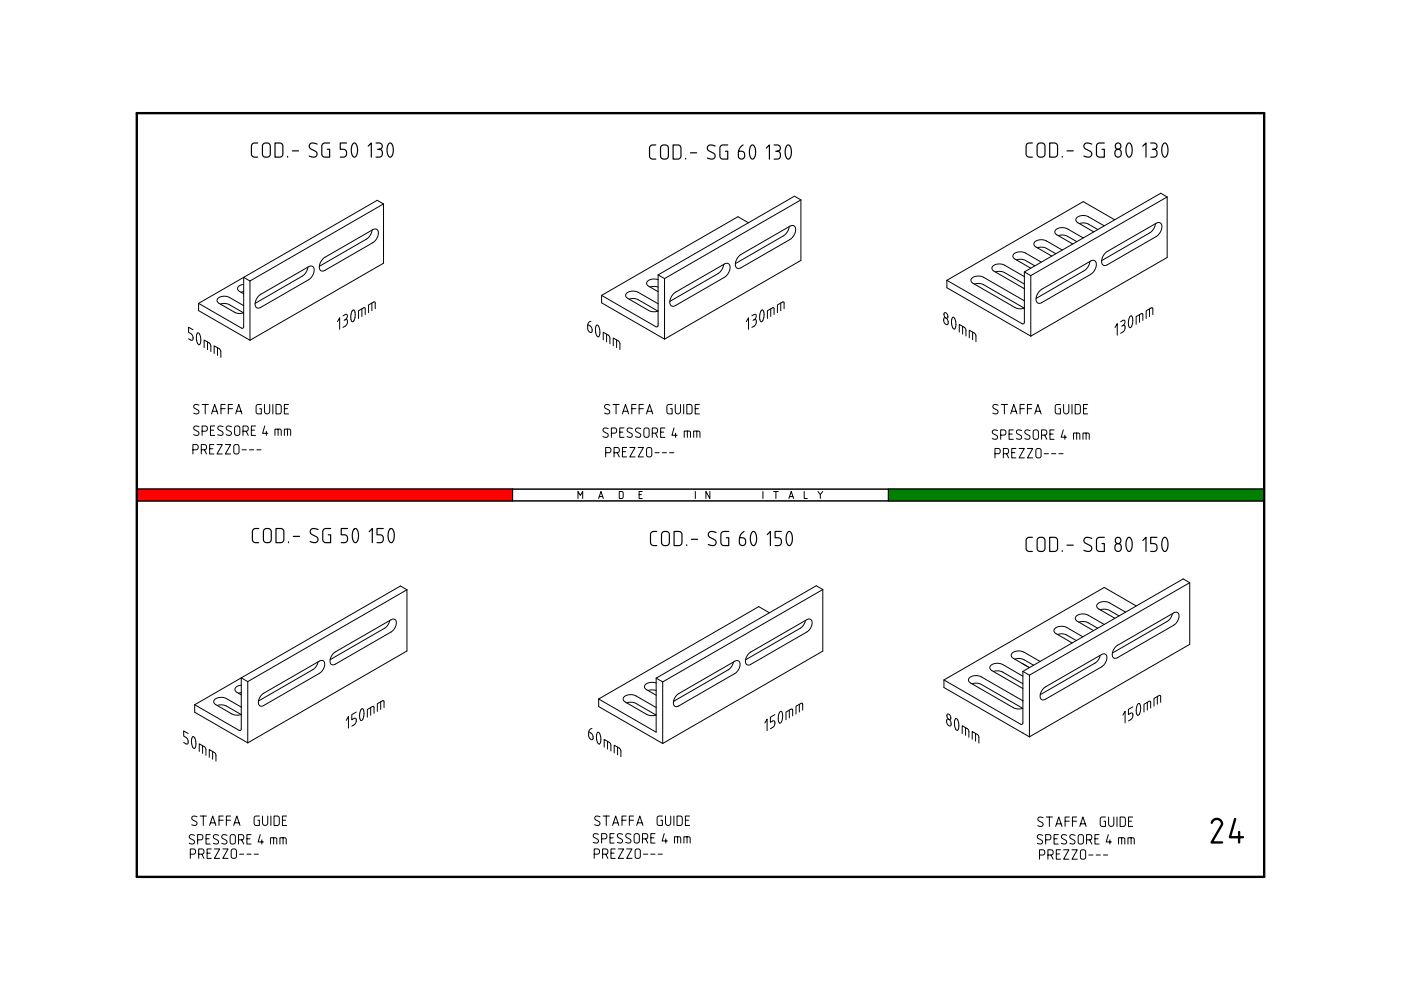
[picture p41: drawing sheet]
<svg xmlns="http://www.w3.org/2000/svg" width="297mm" height="210mm" viewBox="0 0 297 210" stroke-linecap="round" stroke-linejoin="round" font-family="sans-serif">
<path d="M29 24h239M29 185.9h239" fill="none" stroke="#000" stroke-width=".5"/>
<g fill="none" stroke="#000" stroke-width=".21">
<path d="M108.7 103.7h79.7v2.5h-79.7zM122.5 105.7v-1.5l.5 .8 .5-.8v1.5M126.9 105.7l.5-1.5 .5 1.5M127.1 105.3h.7M131.3 104.2h.6l.2 .2v1l-.2 .3h-.6zM135.5 104.9h.5M136.2 104.2h-.7v1.5h.7M147.4 104.2v1.5M150.5 104.2v1.5l-.8-1.5v1.5M161.8 104.2v1.5M164 104.2h1M164.5 104.2v1.5"/>
<path d="M167.3 105.7l.5-1.5 .5 1.5M167.4 105.3h.7M170.5 104.2v1.5h.7M173.4 104.2l.5 .7v.8M174.4 104.2l-.5 .7"/>
</g>
<path d="M29 106.2h79.7M29 103.7h79.7M188.4 103.7h79.6v2.5h-79.6" fill="none" stroke="#000" stroke-width=".3"/>
<path d="M188.4 103.7h79.6v2.5h-79.6z" fill-rule="evenodd" fill="#008000"/>
<path d="M29 103.7v2.5" fill="none" stroke="#000" stroke-width=".3"/>
<path d="M29 103.7h79.7v2.5h-79.7z" fill-rule="evenodd" fill="#f00"/>
<path d="M29 24v161.9M268 24v161.9M256.9 174.5a1.08 1.08 0 0 1 1.3-.9 1.08 1.08 0 0 1 .8 1.3l-2.1 3.7h2.2M261.9 173.6l-1.1 3.9h2.7M262.7 176.4v2.2" fill="none" stroke="#000" stroke-width=".5"/>
<g fill="none" stroke="#000" stroke-width=".21">
<path d="M53 59.6l-1.3-.8v10.5l-.2 .3h-.3l-9.1-5.3M53 59.6v12.5M65.3 56.6l-.4 1.1-.7 .8-10.1 5.8M68.5 54.9l10.6-6.2 .6-.1 .4 .3 .1 .6-.1 .7-.9 1.2-10.3 5.9-.6 .2-.5-.3-.1-.7 .3-.9zM78.9 48.8l-.4 1-.7 .8-10.1 5.9M81.3 43.2v12.6l-28.3 16.3M81.3 43.2l-28.3 16.4M81.3 43.2l-1.3-.7-37.9 21.8M139.5 59.3l-.8-.1-.8 .1-.6 .3-.2 .5 .3 .5 2.1 1.2M139.5 58.3v10.7l-.2 .3-11.8-6.7M139.5 58.3l1.4 .8M140.9 59.1v12.8"/>
<path d="M153.4 56.1l-.3 1-.8 .8-10.3 6M156.7 54.3l10.8-6.4 .7-.1 .4 .4 .1 .5-.2 .8-.3 .7-.6 .5-10.5 6.1-.6 .1-.5-.3-.1-.7 .3-.9zM158.7 47.2l-2.2-1.3-29 16.7M167.3 48.1l-.3 1-.8 .8-10.3 6M169.8 42.4v12.8l-28.9 16.7M169.8 42.4l-28.9 16.7M169.8 42.4l-1.4-.8-28.9 16.7M200.8 59.4v1.6l17.7 10.3M211 57.7l.9-.2 .9 .2 4.4 2.5M215.5 55.1l.8-.1 .8 .1 2.3 1.3M217.2 58.6l-4.6-2.5h-1.4l-.6 .2-.3 .4 .1 .4 .3 .4 6.5 3.7M217.2 57.7v10.7l-.3 .3-16.1-9.3"/>
<path d="M217.2 57.7l1.3 .7M218.5 58.4v12.9M219.9 52.5l.8-.1 .9 .1 2.3 1.3M220.8 55.6l-3.8-2.1-1.2-.1-.9 .5-.1 .5 .2 .4 3.5 2.1M224.4 50l.8-.2 .8 .2 2.3 1.2M225.2 53l-3.7-2.1h-1.3l-.9 .4-.1 .5 .3 .5 3.5 2M228.8 47.4l.8-.1 .9 .1 2.3 1.3M229.7 50.5l-3.8-2.1-1.2-.1-.9 .5-.1 .5 .2 .4 3.5 2M231.1 55.4l-.4 1.1-.7 .8-10.3 6M234.1 47.9l-3.7-2.1-1.3-.1-.9 .5-.1 .5 .3 .4 3.5 2.1M234.4 53.6l10.8-6.3 .6-.1 .4 .3 .1 .6-.1 .7-.4 .7-.5 .6-10.5 6-.6 .2-.5-.3-.1-.7 .2-.9zM236.3 46.6l-6.6-3.8-28.9 16.6"/>
<path d="M245 47.4l-.4 1.1-.7 .8-10.3 6M247.5 41.8v12.8l-29 16.7M247.5 41.8l-29 16.6M247.5 41.8l-1.4-.8-28.9 16.7M40.9 69.9l-.9-.5v1.1l.7 .4 .2 .7v.4l-.2 .2-.7-.4M41.9 70.6l.4 .2 .2 .8v1.1l-.3 .4-.3-.3-.2-.8v-.8zM42.1 64.3v1.6l10.9 6.2M43.3 73.7v-1.6l1.3 .9 .1 1.5M44 72.5v1.6M45.4 75v-1.7l1.3 .9 .1 1.6M46.1 73.7v1.7M46.7 64.5l.9-.2 .8 .2 3.2 1.8-.8 .2-.9-.2-3.8-2.2-.1-.5 .3-.4 .6-.3 .8-.1 .9 .2 3.1 1.8"/>
<path d="M51.7 60.3l-1 .3-.3 .6 .2 .5 1.1 .6M51.7 61.8l-.6 .2M54.9 62.7l10.6-6.2 .6-.1 .4 .3 .1 .6-.1 .7-.9 1.2-10.3 6-.6 .1-.5-.3-.1-.6 .2-.9zM71.5 68.2l.5-.8v2.4M72.7 67l.6-.4 .3 .2v.5l-.4 .5M73.2 67.8h.4v.7l-.3 .5-.6 .4M73.2 67.8l-.2 .1M74.8 65.8l.2-.1 .2 .2 .1 .8-.2 1.1-.4 .4-.2-.3-.1-.7 .1-.8zM76.7 65.5v1.6M77.4 66.7v-1.3l-.2-.2-1.2 .7v1.6M78.8 64.3v1.6M79.6 65.5l-.1-1.3-.2-.2-1.2 .7v1.6"/>
<path d="M125.3 68.1l-.6 .5-.1 1.1 .3 .6 .5 .2 .1-.3v-.7l-.9-.7M126.5 68.9l.4 .2 .3 .9-.1 1-.2 .4-.4-.2-.2-.8v-.9zM127.5 62.6v1.6l13.4 7.7M127.9 72.1v-1.7l1.3 .9 .1 1.6M128.6 70.8v1.7M130 73.3v-1.6l1.3 .8 .1 1.6M130.7 72.1v1.6M133.4 63.4l.9-.1 .8 .2 4.4 2.5M137.8 60.9l.9-.2 .8 .2M139.5 64.4l-4.6-2.6h-1.4l-.5 .3-.3 .4v.4l.3 .3 4.6 2.7 1 .2 .9-.1M142.8 62.3l10.8-6.3 .7-.2 .4 .4 .1 .6-.2 .7-.3 .7-.6 .5-10.5 6.1-.6 .1-.4-.2-.2-.7 .3-.9zM158.2 68.2l.5-.8v2.4"/>
<path d="M159.4 67l.6-.4 .3 .2v.5l-.4 .5M159.9 67.8h.4v.7l-.3 .5-.6 .4M159.9 67.8l-.3 .1M161.4 65.8l.3-.1 .1 .2 .2 .8-.2 1.1-.4 .4-.3-.3v-.7l.1-.8zM163.4 65.5v1.6M164.1 66.7v-1.3l-.2-.2-1.2 .7v1.6M165.5 64.3v1.6M166.2 65.5v-1.3l-.2-.2-1.2 .7v1.6M200.2 67.4h.3l.4 .4 .1 .7-.1 .3h-.4l-.3-.4zM200.2 66.3h.3l.4 .4 .1 .5-.2 .3-.2-.1-.3-.3zM202 67.3l.4 .2 .2 .8v1l-.3 .5-.3-.3-.2-.8v-.9zM203.4 70.4v-1.6l1.3 .9 .1 1.5"/>
<path d="M204.1 69.2v1.6M205.5 71.6v-1.6l1.3 .9 .1 1.6M206.2 70.4v1.6M206.6 60.2l1-.1 .8 .2 8.8 5-1 .2-.9-.2-9-5.2-.4-.4v-.5l.6-.5 .8-.2 .9 .1 9 5.2M220.5 61.6l10.8-6.3 .6-.1 .4 .4 .1 .5-.1 .8-.4 .7-.5 .5-10.5 6.1-.6 .1-.5-.3-.1-.7 .2-.9zM236.4 69.4l.5-.8v2.5M237.6 68.2l.6-.3 .3 .1v.5l-.4 .5M238.1 69l.4 .1v.7l-.3 .5-.6 .4M238.1 69l-.3 .2M239.6 67.1l.3-.1 .1 .1 .2 .9-.2 1-.4 .5-.3-.3-.1-.8 .1-.8zM241.6 66.7v1.7M242.3 67.9v-1.2l-.2-.2-1.2 .6v1.7"/>
<path d="M243.7 65.5v1.6M244.4 66.7v-1.3l-.2-.2-1.2 .7v1.6M40.9 95.4l1-.2 .1-.5-.1-.3-1-.1v2M42.2 85.9a.65 .65 0 0 0-1.1 .2l.1 .4 .9 .6v.4a.7 .7 0 0 1-1 .1M42.2 90.5a.65 .65 0 0 0-1.1 .2l.1 .4 .9 .5v.5a.7 .7 0 0 1-1 .1M42.7 95.4l1-.2 .1-.5-.1-.3-1-.1v2M42.8 91.4l1-.1 .2-.5-.2-.4-1-.1v2M42.8 85.8h1.4M43.3 95.4l.5 .9M43.5 85.8v2M44.5 95.1h.6M44.6 91.2h.7"/>
<path d="M44.8 87.8l.7-2 .7 2M45 87.2h1M45.3 94.3h-.8v2h.8M45.5 90.3h-.9v2h.9M46 94.3h1.1l-1.1 2h1.1M46.8 86.6h.9M47.3 90.5a.65 .65 0 0 0-1.1 .2l.1 .4 .9 .5v.5a.7 .7 0 0 1-1 .1M47.7 85.8h-.9v2M47.8 94.3h1.1l-1.1 2h1.1M48.4 86.6h.9M49.1 90.5a.65 .65 0 0 0-1.1 .2l.1 .4 .9 .5v.5a.7 .7 0 0 1-1 .1M49.3 85.8h-.9v2"/>
<path d="M49.7 94.4l.6-.1 .3 .2 .1 1.4-.3 .3h-.5l-.3-.2v-1.3zM49.9 90.4l.6-.1 .3 .3v1.4l-.2 .3h-.5l-.3-.3-.1-1.2zM50 87.8l.6-2 .7 2M50.1 87.2h1M51.3 95.4h.9M51.5 91.4l1-.1 .1-.5-.1-.4-1-.1v2M52.2 91.4l.4 .9M52.9 95.4h.9M53.3 91.2h.7M54.2 90.3h-.9v2h.9M54.5 95.4h.8M55.4 85.8h-.7l-.4 .2v1.4l.2 .3 .9 .1v-1.2h-.3"/>
<path d="M56.1 85.8v1.4a.56 .56 0 0 0 .5 .6 .56 .56 0 0 0 .6-.6v-1.4M56.1 90.3l-.4 1.6h1.1M56.5 91.4v.9M57.9 85.8v2M58.3 92.3v-1.3l1.2 .1 .1 1.2M58.5 85.8h.8l.3 .2v1.4l-.2 .3-.9 .1zM59 91v1.3M60.3 86.6h.7M60.3 92.3v-1.3l1.2 .1 .1 1.2M61 91v1.3M61.2 85.8h-.9v2h.9M128.4 96l1-.1 .1-.6-.1-.3-1-.1v2"/>
<path d="M129 90.9a.65 .65 0 0 0-1.1 .2l.1 .4 .9 .5v.5a.7 .7 0 0 1-1.1 .1M129.3 85.9a.65 .65 0 0 0-1.1 .2l.1 .4 .9 .6v.4a.7 .7 0 0 1-1 .1M129.6 91.8l1-.1 .1-.5-.1-.3-1-.2v2M129.9 85.8h1.4M130.2 96l1-.1 .1-.6-.1-.3-1-.1v2M130.6 85.8v2M130.9 96l.4 .9M131.4 91.6h.7M131.9 87.8l.7-2 .7 2M132 95.8h.6M132.1 87.2h1M132.3 90.7h-.9v2h.9"/>
<path d="M132.9 94.9h-.9v2h.9M133.5 94.9h1.1l-1.1 2h1.1M134 86.6h.8M134.1 90.9a.65 .65 0 0 0-1.1 .2l.1 .4 .9 .5v.5a.7 .7 0 0 1-1 .1M134.8 85.8h-.8v2M135.3 94.9h1.1l-1.1 2h1.1M135.5 86.6h.9M135.8 90.9a.65 .65 0 0 0-1.1 .2l.2 .4 .9 .5v.5a.7 .7 0 0 1-1.1 .1M136.4 85.8h-.9v2M136.6 90.9l.7-.2 .3 .3v1.4l-.2 .3h-.6l-.3-.2v-1.3zM137.1 87.8l.6-2 .7 2M137.2 95l.6-.1 .4 .3v1.3l-.3 .3-.5 .1-.3-.3v-1.3z"/>
<path d="M137.2 87.2h1M138.3 91.8l1-.1 .1-.5-.1-.3-1-.2v2M138.9 96h.8M139 91.8l.4 .9M140.1 91.6h.6M140.4 96h.9M141 90.7h-.9v2h.9M142 96h.9M142.5 85.8h-.7l-.4 .2v1.4l.2 .3 .9 .1v-1.2h-.3M142.9 90.7l-.4 1.6h1.1M143.2 85.8v1.4a.56 .56 0 0 0 .5 .6 .56 .56 0 0 0 .6-.6v-1.4M143.2 91.8v.9"/>
<path d="M145 85.8v2M145.1 92.7v-1.3l1.2 .1 .1 1.2M145.6 85.8h.8l.3 .2v1.4l-.2 .3-.9 .1zM145.7 91.4v1.3M147.1 92.7v-1.3l1.2 .1 .1 1.2M147.4 86.6h.7M147.7 91.4v1.3M148.3 85.8h-.9v2h.9M211 96.2l.9-.1 .2-.6-.2-.3-.9-.1v2M211.5 91.3a.65 .65 0 0 0-1.1 .2l.1 .4 .9 .6v.4a.7 .7 0 0 1-1 .1M211.6 85.9a.65 .65 0 0 0-1.1 .2l.1 .4 .9 .6 .1 .4a.7 .7 0 0 1-1.1 .1M212.2 92.3l.9-.2 .2-.5-.2-.3-.9-.2v2"/>
<path d="M212.3 85.8h1.3M212.7 96.2l1-.1 .1-.6-.1-.3-1-.1v2M212.9 85.8v2M213.4 96.2l.4 .9M213.9 92h.7M214.3 87.8l.6-2 .7 2M214.5 87.2h.9M214.5 96h.7M214.8 91.1h-.9v2h.9M215.4 95.1h-.9v2h.9M216.1 95.1h1.1l-1.1 2h1.1M216.3 86.6h.9"/>
<path d="M216.6 91.3a.65 .65 0 0 0-1.1 .2l.1 .4 .9 .6 .1 .4a.7 .7 0 0 1-1.1 .1M217.2 85.8h-.9v2M217.8 86.6h.9M217.8 95.1h1.2l-1.2 2h1.2M218.4 91.3a.65 .65 0 0 0-1.1 .2l.1 .4 .9 .6v.4a.7 .7 0 0 1-1 .1M218.7 85.8h-.9v2M219.2 91.3l.6-.1 .3 .2 .1 1.4-.3 .3h-.5l-.3-.2v-1.3zM219.4 87.8l.7-2 .6 2M219.6 87.2h.9M219.8 95.2l.6-.1 .3 .3v1.3l-.2 .4h-.6l-.2-.3-.1-1.3zM220.8 92.3l1-.2 .1-.5-.1-.3-1-.2v2M221.4 96.2h.9"/>
<path d="M221.5 92.3l.4 .8M222.6 92h.7M223 96.2h.8M223.5 91.1h-.9v2h.9M224.5 96.2h.9M224.8 85.8h-.7l-.3 .2-.1 1.4 .3 .3 .8 .1v-1.2h-.3M225.4 91.1l-.4 1.6h1.1M225.5 85.8v1.4a.56 .56 0 0 0 .6 .6 .56 .56 0 0 0 .5-.6v-1.4M225.8 92.3v.8M227.3 85.8v2M227.6 93.1v-1.3l1.2 .1 .1 1.2M227.9 85.8h.8l.3 .2 .1 1.4-.3 .3-.9 .1z"/>
<path d="M228.3 91.8v1.3M229.6 93.1v-1.3l1.2 .1 .1 1.2M229.7 86.6h.7M230.3 91.8v1.3M230.6 85.8h-.9v2h.9M29 106.2h239M29 103.7h239M108.7 103.7v2.5M188.4 103.7v2.5M70.7 138.5l12.3-7.1 .5-.1 .4 .3 .1 .5-.1 .7-.9 1.1-11.9 6.9-.6 .2-.4-.3-.1-.7 .2-.8zM82.6 131.6l-.3 .9-.7 .7-11.6 6.7M86.3 125v13l-33.8 19.5"/>
<path d="M86.3 125l-33.8 19.5M86.3 125l-1.4-.8-33.7 19.5M158.8 138.5l12.3-7.1 .6-.1 .4 .3 .1 .5-.2 .7-.8 1.1-12 7-.6 .1-.4-.3-.2-.6 .3-.8zM163.1 129.9l-2.2-1.3-34 19.6M170.8 131.6l-.4 .9-.6 .7-11.7 6.7M174.4 125v13.1l-33.9 19.5M174.4 125l-33.9 19.6M174.4 125l-1.3-.8-34 19.6M215.1 139.8l.9-.2 .8 .1 2.3 1.3M224.2 134.5l.8-.1 .9 .1 2.3 1.3M228.7 131.9l.9-.1 .8 .1 2.3 1.3M229.6 135l-3.8-2.1-1.3-.1-.9 .5-.1 .5 .2 .4 3.6 2.1"/>
<path d="M233.3 138.9l-.4 .9-.7 .7-11.6 6.8M233.3 129.3l.8-.1 .8 .1 2.4 1.3M234.1 132.4l-3.8-2.1-1.2-.1-1 .5-.1 .5 .3 .4 3.6 2.1M236.6 137.1l12.3-7.2 .6-.1 .4 .3 .1 .6-.2 .6-.8 1.2-12 6.9-.6 .2-.4-.3-.2-.7 .3-.8zM238.7 129.8l-3.9-2.1-1.2-.1-.9 .5-.2 .4 .3 .5 3.6 2.1M240.9 128.5l-6.8-3.9-34 19.6M248.6 130.1l-.4 .9-.7 .7-11.7 6.8M252.2 123.5v13.1l-33.9 19.6M252.2 123.5l-33.9 19.7M252.2 123.5l-1.3-.8-34 19.7M39.9 155.5l-1-.5v1.1l.7 .4 .3 .7v.4l-.2 .2-.8-.4M40.9 156.2l.3 .2 .3 .8v1.1l-.3 .4-.3-.3-.3-.8v-.8z"/>
<path d="M41.3 149.4v1.6l11.2 6.5M42.2 159.3v-1.6l1.4 .9 .1 1.6M43 158.1v1.6M45.1 159.3v1.7M46.1 149.6l.8-.2 .9 .2 3.4 1.9M51.2 149.9h.1M51.2 149.9l-3.7-2-1.4 .1-.5 .3-.3 .4 .1 .3 .3 .4 3.5 2 1 .2 .9-.1M51.2 145.3l-1 .3-.4 .6 .3 .5 1.1 .6M51.2 146.9l-.6 .1M51.2 143.7v10.9a.32 .32 0 0 1-.5 .2l-9.4-5.4M51.2 143.7l1.3 .8M51.2 143.7l-9.9 5.7"/>
<path d="M52.5 144.5v13M55.5 147.3l12.3-7.2 .5-.1 .4 .3 .1 .6-.1 .6-.9 1.2-11.9 6.9-.5 .1-.5-.3-.1-.6 .2-.8zM67.4 140.3l-.3 .9-.7 .7-11.6 6.7M73.4 152.7l.5-.8v2.5M75.5 151l-.9 .5v1.1l.7-.3 .2 .3-.2 .8-.7 .6M76.6 150.4l.2-.1 .2 .1 .2 .9-.2 1-.4 .5-.3-.3-.1-.8 .1-.8zM78.6 150v1.7M79.3 151.2v-1.2l-.2-.2-1.2 .6v1.7M80.7 148.8v1.6M81.4 150v-1.3l-.2-.2-1.2 .7v1.6M125.5 154.5l-.6 .4-.1 1.1 .3 .6 .5 .2 .1-.3v-.6l-.9-.7M126.7 155.3l.4 .2 .3 .8-.1 1-.2 .5-.4-.3-.2-.8v-.9z"/>
<path d="M126.9 148.2v1.6l13.6 7.8M128.1 158.4v-1.6l1.3 .9 .1 1.5M128.8 157.2v1.6M130.2 159.6v-1.6l1.3 .9 .1 1.5M130.9 158.4v1.6M132.9 149l.9-.1 .8 .2 4.5 2.5-.9 .1-.9-.2-5.1-3-.1-.5 .4-.4 .8-.3h.8l.7 .2 4.3 2.5M137.4 146.4l.9-.1 .8 .1M139.1 144.8l-.8-.1-.8 .1-.6 .3-.3 .5 .4 .6 2.1 1.2M139.1 143.8v11.4l-12.2-7M139.1 143.8l1.4 .8M140.5 145.6h.1M140.5 144.6v13"/>
<path d="M143.5 147.4l12.3-7.2 .6-.1 .4 .3 .1 .5-.1 .7-.9 1.1-12 7-.6 .1-.4-.2-.1-.7 .2-.8zM155.5 140.4l-.4 .9-.6 .7-11.7 6.7M162.2 153.3l.4-.8v2.4M164.3 151.5l-1 .6v1.1l.7-.4 .3 .4-.2 .8-.8 .5M165.4 150.9l.2-.1 .2 .2 .1 .8-.2 1.1-.4 .4-.2-.3-.1-.7 .1-.8zM167.4 150.6v1.6M168.1 151.8v-1.3l-.3-.2-1.2 .7v1.6M169.5 149.3v1.7M170.2 150.6v-1.3l-.3-.2-1.1 .7v1.6M200.1 144.2v1.6l18.2 10.4M200.8 152.5h.4l.3 .4 .1 .7-.1 .3h-.4l-.3-.4zM200.8 151.4h.4l.3 .3 .1 .6-.1 .2h-.3l-.3-.3z"/>
<path d="M202.6 152.4l.4 .2 .3 .8-.1 1-.2 .5-.4-.3-.2-.8v-.9zM204 155.5v-1.6l1.3 .9 .1 1.5M204.7 154.3v1.6M206.1 145l.9-.2 1 .3 8.8 5.1-.9 .1-1-.2-9.1-5.3-.4-.4v-.5l.6-.5 .8-.2 .9 .2 9.2 5.2M206.1 156.7v-1.6l1.3 .9 .1 1.5M206.8 155.5v1.6M210.6 142.4l.9-.2 .9 .2 4.5 2.6M216.9 148.6h.1M216.9 143.4l-4.7-2.7h-1.5l-.5 .3-.3 .4v.4l.3 .4 6.7 3.8M216.9 142.4v10.9a.32 .32 0 0 1-.5 .2l-16.3-9.3M216.9 142.4l1.4 .8M218.3 143.2v13"/>
<path d="M220.5 140.2l-3.8-2.1h-1.2l-1 .4-.1 .5 .3 .5 3.6 2.1M221.3 145.9l12.3-7.2 .6-.1 .4 .3 .1 .6-.2 .7-.8 1.1-12 7-.6 .1-.4-.3-.2-.6 .3-.8zM238.1 151.6l.4-.8v2.5M240.2 149.9l-1 .5v1.1l.7-.3 .3 .3-.2 .8-.8 .6M241.3 149.3l.2-.2 .2 .2 .1 .9-.2 1-.3 .5-.3-.3-.1-.8 .1-.8zM243.3 148.9v1.6M244 150.1v-1.3l-.3-.1-1.2 .6v1.7M245.4 147.7v1.6M246.1 148.9v-1.3l-.3-.2-1.1 .7v1.6M41.2 177.1a.65 .65 0 0 0-1.1 .2l.2 .4 .9 .6v.4a.7 .7 0 0 1-1.1 .1M41.8 173.2a.65 .65 0 0 0-1.1 .2l.1 .4 .9 .5v.5a.7 .7 0 0 1-1 .1M41.9 178.1l1-.2 .1-.5-.1-.3-1-.1v2"/>
<path d="M42.4 173h1.4M43.1 173v2M43.7 177.8h.6M44.4 160.6v-1.7l1.3 .9 .1 1.6M44.4 175l.7-2 .7 2M44.6 177h-.9v2h.9M44.6 174.5h1M44.8 180h-.9v2h.9M45.5 180h1.1l-1.1 2h1.1M46.3 177.1a.65 .65 0 0 0-1.1 .2l.2 .4 .9 .6v.4a.7 .7 0 0 1-1.1 .1M46.4 173.9h.9M47.2 180h1.2l-1.2 2h1.2"/>
<path d="M47.3 173h-.9v2M48 173.9h.9M48.1 177.1a.65 .65 0 0 0-1.1 .2l.1 .4 1 .6v.4a.7 .7 0 0 1-1.1 .1M48.9 173h-.9v2M48.9 177.1l.6-.1 .4 .2v1.4l-.3 .3h-.5l-.3-.2v-1.3zM49.5 175l.7-2 .7 2M49.7 174.5h1M50.6 178.1l1-.2 .1-.5-.1-.3-1-.1v2M51.2 178.1l.5 .9M52.3 177.8h.7M53.2 177h-.9v2h.9M55 173h-.8l-.3 .3v1.3l.2 .4h.9v-1.1h-.3"/>
<path d="M55.2 177l-.5 1.5h1.1M55.5 178.1v.9M55.7 173v1.5a.56 .56 0 0 0 .5 .5 .56 .56 0 0 0 .6-.5v-1.5M57.3 179v-1.4l1.3 .1 .1 1.3M57.4 173v2M58 177.6v1.4M58.1 173h.8l.3 .3v1.4l-.3 .3h-.8zM59.3 179v-1.4l1.3 .1 .1 1.3M59.9 173.9h.6M60 177.6v1.4M60.8 173h-.9v2h.9M126.9 176.9a.65 .65 0 0 0-1.1 .2l.1 .4 .9 .6v.4a.7 .7 0 0 1-1 .1"/>
<path d="M127.2 173.2a.65 .65 0 0 0-1.1 .2l.1 .4 .9 .5 .1 .5a.7 .7 0 0 1-1.1 .1M127.6 177.9l.9-.2 .2-.5-.2-.3-.9-.1v1.9M127.9 173h1.3M128.5 173v2M129.3 177.6h.7M129.9 175l.6-2 .7 2M130.1 174.5h.9M130.2 176.8h-.9v1.9h.9M130.4 180h-.9v2h.9M131.1 180h1.1l-1.1 2h1.1M131.9 173.9h.9M132 176.9a.65 .65 0 0 0-1.1 .2l.1 .4 .9 .6v.4a.7 .7 0 0 1-1 .1"/>
<path d="M132.8 173h-.9v2M132.9 180h1.1l-1.1 2h1.1M133.4 173.9h.9M133.8 176.9a.65 .65 0 0 0-1.1 .2l.1 .4 .9 .6v.4a.7 .7 0 0 1-1 .1M134.3 173h-.9v2M134.6 176.9l.6-.1 .3 .2v1.4l-.2 .3h-.5l-.3-.2-.1-1.3zM135 175l.7-2 .6 2M135.2 174.5h.9M136.2 177.9l1-.2 .1-.5-.1-.3-1-.1v1.9M136.9 177.9l.4 .8M138 177.6h.7M138.9 176.8h-.9v1.9h.9"/>
<path d="M140.4 173h-.7l-.3 .3-.1 1.3 .3 .4h.8v-1.1h-.3M140.8 176.8l-.4 1.5h1.1M141.1 173v1.5a.56 .56 0 0 0 .6 .5 .56 .56 0 0 0 .5-.5v-1.5M141.2 177.9v.8M142.9 173v2M143 178.7v-1.3l1.2 .1 .1 1.2M143.5 173h.8l.3 .3v1.4l-.2 .3h-.9zM143.7 177.4v1.3M145 178.7v-1.3l1.2 .1 .1 1.2M145.3 173.9h.7M145.7 177.4v1.3M146.2 173h-.9v2h.9"/>
<path d="M221 177.1a.65 .65 0 0 0-1.1 .2l.2 .4 .9 .6v.4a.7 .7 0 0 1-1.1 .1M221.2 173.4a.65 .65 0 0 0-1.1 .2l.1 .4 .9 .5v.5a.7 .7 0 0 1-1.1 .1M221.7 178.1l1-.2 .1-.5-.1-.3-1-.1v2M221.8 173.2h1.4M222.5 173.2v2M223.5 177.8h.6M223.8 175.2l.7-2 .7 2M224 174.7h1M224.4 177h-.9v2h.9M225.8 174.1h.9M226.1 177.1a.65 .65 0 0 0-1.1 .2l.2 .4 .9 .6v.4a.7 .7 0 0 1-1.1 .1M226.7 173.2h-.9v2"/>
<path d="M227.4 174.1h.9M227.9 177.1a.65 .65 0 0 0-1.1 .2l.1 .4 1 .6v.4a.7 .7 0 0 1-1.1 .1M228.3 173.2h-.9v2M228.7 177.1l.6-.1 .4 .2v1.4l-.3 .3h-.5l-.3-.2v-1.3zM228.9 175.2l.7-2 .7 2M229.1 174.7h1M230.4 178.1l1-.2 .1-.5-.1-.3-1-.1v2M231 178.1l.5 .9M232.1 177.8h.7M233 177h-.9v2h.9M234.4 173.2h-.8l-.3 .3v1.3l.2 .4h.9v-1.1h-.4M235 177l-.5 1.5h1.1"/>
<path d="M235 173.2v1.5a.56 .56 0 0 0 .6 .5 .56 .56 0 0 0 .6-.5v-1.5M235.3 178.1v.9M236.8 173.2v2M237.1 179v-1.4l1.3 .1 .1 1.3M237.5 173.2h.7l.4 .3v1.4l-.3 .3h-.8zM237.8 177.6v1.4M239.1 179v-1.4l1.3 .1 .1 1.3M239.3 174.1h.6M239.8 177.6v1.4M240.2 173.2h-.9v2h.9M40.4 181.1l.9-.1 .2-.6-.2-.3-.9-.1v2M42.1 181.1l1-.1 .1-.6-.1-.3-1-.1v2"/>
<path d="M42.8 181.1l.4 .9M43.9 180.9h.7M49.1 180.1l.7-.1 .3 .3v1.3l-.2 .4h-.6l-.2-.3-.1-1.3zM50.8 181.1h.9M52.4 181.1h.8M53.9 181.1h.9M126 181.1l1-.1 .1-.6-.1-.3-1-.1v2M127.8 181.1l.9-.1 .2-.6-.2-.3-.9-.1v2M128.4 181.1l.5 .9M129.5 180.9h.7M134.8 180.1l.6-.1 .3 .3 .1 1.3-.3 .4h-.5l-.3-.3v-1.3zM136.4 181.1h.9"/>
<path d="M138 181.1h.9M139.5 181.1h.9M220.4 181.3l1-.1 .1-.6-.1-.3-1-.1v2M222.2 181.3l1-.1 .1-.6-.1-.3-1-.1v2M222.8 181.3l.5 .9M224 181.1h.6M224.8 180.2h-.8v2h.8M225.5 180.2h1.1l-1.1 2h1.1M227.3 180.2h1.1l-1.1 2h1.1M229.2 180.3l.6-.1 .3 .2 .1 1.4-.3 .3-.5 .1-.3-.3v-1.3zM230.8 181.3h.9M232.4 181.3h.9"/>
<path d="M234 181.3h.8"/>
</g>
<g fill="none" stroke="#000" stroke-width=".25">
<path d="M54.6 30.3h-.6a.67 .67 0 0 0-.7 .7v1.7a.67 .67 0 0 0 .7 .6h.6M55.8 30.5l.8-.2a.67 .67 0 0 1 .7 .7v1.7a.67 .67 0 0 1-.7 .6h-.3a.67 .67 0 0 1-.7-.6v-1.8zM58.3 30.3h1a.67 .67 0 0 1 .7 .7v1.7a.67 .67 0 0 1-.7 .6h-1zM61 33.2v.1M62 32h1.3M67.2 30.6a1.03 1.03 0 0 0-1.6 .1 .67 .67 0 0 0 .3 .9l1 .5a.67 .67 0 0 1 .3 .8 .67 .67 0 0 1-.8 .4l-.8-.2M69.9 30.3h-1a.67 .67 0 0 0-.7 .7v1.7a.67 .67 0 0 0 .7 .6h1v-1.6h-.5M73.5 30.3h-1.4v1.4h.7a.67 .67 0 0 1 .7 .6v.4a.67 .67 0 0 1-.7 .6h-.7M74.9 30.4l.2-.1a2.06 2.06 0 0 1 .3 2.9l-.3 .1a2.06 2.06 0 0 1-.3-2.8zM78.1 31l.6-.7v3M79.7 30.3h.7a.67 .67 0 0 1 .7 .7 .67 .67 0 0 1-.7 .7 .67 .67 0 0 1 .7 .6v.4a.67 .67 0 0 1-.7 .6h-.7M80.1 31.7h.3"/>
<path d="M82.5 30.4l.2-.1a2.06 2.06 0 0 1 .3 2.9l-.3 .1a2.06 2.06 0 0 1-.3-2.8zM139 30.7h-.6a.67 .67 0 0 0-.7 .7v1.7a.67 .67 0 0 0 .7 .6h.6M140.2 30.9l.8-.2a.67 .67 0 0 1 .7 .7v1.7a.67 .67 0 0 1-.7 .6h-.3a.67 .67 0 0 1-.7-.6v-1.8zM142.7 30.7h1a.67 .67 0 0 1 .7 .7v1.7a.67 .67 0 0 1-.7 .6h-1zM145.4 33.6v.1M146.4 32.4h1.3M151.6 31a1.03 1.03 0 0 0-1.6 .1 .67 .67 0 0 0 .3 .9l1 .5a.67 .67 0 0 1 .3 .8 .67 .67 0 0 1-.8 .4l-.8-.2M154.3 30.7h-1a.67 .67 0 0 0-.7 .7v1.7a.67 .67 0 0 0 .7 .6h1v-1.6h-.5M157.5 30.7l-.7 .9-.3 1.5a.67 .67 0 0 0 .7 .6 .67 .67 0 0 0 .7-.6v-.4a.67 .67 0 0 0-.7-.6h-.6M159.3 30.8l.3-.1a2.06 2.06 0 0 1 .2 2.9l-.3 .1a2.06 2.06 0 0 1-.3-2.8zM162.5 31.4l.6-.7v3M164.1 30.7h.7a.67 .67 0 0 1 .7 .7 .67 .67 0 0 1-.7 .7 .67 .67 0 0 1 .7 .6v.4a.67 .67 0 0 1-.7 .6h-.7"/>
<path d="M164.5 32.1h.3M166.9 30.8l.2-.1a2.06 2.06 0 0 1 .3 2.9l-.3 .1a2.06 2.06 0 0 1-.3-2.8zM218.9 30.3h-.7a.67 .67 0 0 0-.6 .7v1.7a.67 .67 0 0 0 .6 .6h.7M220.1 30.5l.8-.2a.67 .67 0 0 1 .7 .7v1.7a.67 .67 0 0 1-.7 .6h-.3a.67 .67 0 0 1-.7-.6v-1.8zM222.6 30.3h1a.67 .67 0 0 1 .6 .7v1.7a.67 .67 0 0 1-.6 .6h-1zM225.2 33.2v.1M226.2 32h1.4M231.5 30.6a1.03 1.03 0 0 0-1.6 .1 .67 .67 0 0 0 .3 .9l.9 .5a.67 .67 0 0 1 .3 .8 .67 .67 0 0 1-.8 .4l-.8-.2M234.1 30.3h-1a.67 .67 0 0 0-.6 .7v1.7a.67 .67 0 0 0 .6 .6h1v-1.6h-.5M236.6 31.8a.67 .67 0 0 1 .7-.1 .67 .67 0 0 1 .4 .6v.4a.67 .67 0 0 1-.6 .6 .67 .67 0 0 1-.7-.6zM239.1 30.4l.3-.1a2.06 2.06 0 0 1 .3 2.9l-.3 .1a2.06 2.06 0 0 1-.3-2.8zM242.3 31l.7-.7v3"/>
<path d="M244 30.3h.6a.67 .67 0 0 1 .7 .7 .67 .67 0 0 1-.7 .7 .67 .67 0 0 1 .7 .6v.4a.67 .67 0 0 1-.7 .6h-.6M244.3 31.7h.3M246.7 30.4l.3-.1a2.06 2.06 0 0 1 .3 2.9l-.3 .1a2.06 2.06 0 0 1-.3-2.8zM54.8 112.1h-.6a.67 .67 0 0 0-.7 .6v1.7a.67 .67 0 0 0 .7 .7h.6M56 112.3l.8-.2a.67 .67 0 0 1 .7 .6v1.7a.67 .67 0 0 1-.7 .7h-.3a.67 .67 0 0 1-.7-.7l.1-1.7zM58.5 112.1h1a.67 .67 0 0 1 .7 .6v1.7a.67 .67 0 0 1-.7 .7h-1zM61.2 114.9v.2M62.2 113.7h1.3M67.4 112.3a1.03 1.03 0 0 0-1.6 .2 .67 .67 0 0 0 .3 .8l1 .5a.67 .67 0 0 1 .3 .8 .67 .67 0 0 1-.8 .5l-.8-.3M70.1 112.1h-1a.67 .67 0 0 0-.7 .6v1.7a.67 .67 0 0 0 .7 .7h1v-1.7h-.5M73.7 112.1h-1.4v1.3h.7a.67 .67 0 0 1 .7 .7v.3a.67 .67 0 0 1-.7 .7h-.7M75.1 112.2l.3-.1a2.06 2.06 0 0 1 .3 2.8l-.4 .2a2.06 2.06 0 0 1-.3-2.9z"/>
<path d="M78.3 112.7l.6-.6v3M81.3 112.1h-1.4v1.3h.7a.67 .67 0 0 1 .7 .7v.3a.67 .67 0 0 1-.7 .7h-.7M82.7 112.2l.2-.1a2.06 2.06 0 0 1 .3 2.8l-.3 .2a2.06 2.06 0 0 1-.3-2.9zM139.3 112.7h-.7a.67 .67 0 0 0-.7 .6v1.7a.67 .67 0 0 0 .7 .7h.7M140.4 112.9l.9-.2a.67 .67 0 0 1 .6 .6v1.7a.67 .67 0 0 1-.6 .7h-.4a.67 .67 0 0 1-.6-.7v-1.7zM142.9 112.7h1a.67 .67 0 0 1 .7 .6v1.7a.67 .67 0 0 1-.7 .7h-1zM145.6 115.5v.2M146.6 114.3h1.3M151.8 112.9a1.03 1.03 0 0 0-1.6 .2 .67 .67 0 0 0 .3 .8l1 .5a.67 .67 0 0 1 .3 .9 .67 .67 0 0 1-.8 .4l-.8-.3M154.5 112.7h-1a.67 .67 0 0 0-.7 .6v1.7a.67 .67 0 0 0 .7 .7h1v-1.7h-.5M157.8 112.7l-.8 .8-.2 1.5a.67 .67 0 0 0 .6 .7 .67 .67 0 0 0 .7-.7v-.3a.67 .67 0 0 0-.7-.7h-.6M159.5 112.8l.3-.1a2.06 2.06 0 0 1 .3 2.8l-.4 .2a2.06 2.06 0 0 1-.2-2.9z"/>
<path d="M162.7 113.3l.6-.6v3M165.7 112.7h-1.4v1.3h.7a.67 .67 0 0 1 .7 .7v.3a.67 .67 0 0 1-.7 .7h-.7M167.1 112.8l.2-.1a2.06 2.06 0 0 1 .3 2.8l-.3 .2a2.06 2.06 0 0 1-.3-2.9zM218.9 113.9h-.7a.67 .67 0 0 0-.6 .7v1.7a.67 .67 0 0 0 .6 .6h.7M220.1 114.1l.8-.2a.67 .67 0 0 1 .7 .7v1.7a.67 .67 0 0 1-.7 .6h-.3a.67 .67 0 0 1-.7-.6v-1.8zM222.6 113.9h1a.67 .67 0 0 1 .6 .7v1.7a.67 .67 0 0 1-.6 .6h-1zM225.2 116.8v.1M226.2 115.6h1.4M231.5 114.2a1.03 1.03 0 0 0-1.6 .1 .67 .67 0 0 0 .3 .9l.9 .5a.67 .67 0 0 1 .3 .8 .67 .67 0 0 1-.8 .4l-.8-.2M234.1 113.9h-1a.67 .67 0 0 0-.6 .7v1.7a.67 .67 0 0 0 .6 .6h1v-1.6h-.5M236.6 115.5a.67 .67 0 0 1 .7-.2 .67 .67 0 0 1 .4 .6v.4a.67 .67 0 0 1-.6 .6 .67 .67 0 0 1-.7-.6zM239.1 114l.3-.1a2.06 2.06 0 0 1 .3 2.9l-.3 .1a2.06 2.06 0 0 1-.3-2.8z"/>
<path d="M242.3 114.6l.7-.7v3M245.3 113.9h-1.3v1.4h.6a.67 .67 0 0 1 .7 .6v.4a.67 .67 0 0 1-.7 .6h-.6M246.7 114l.3-.1a2.06 2.06 0 0 1 .3 2.9l-.3 .1a2.06 2.06 0 0 1-.3-2.8z"/>
<circle cx="237.1" cy="31" r=".64"/>
<circle cx="237.1" cy="114.6" r=".64"/>
</g>
</svg>
